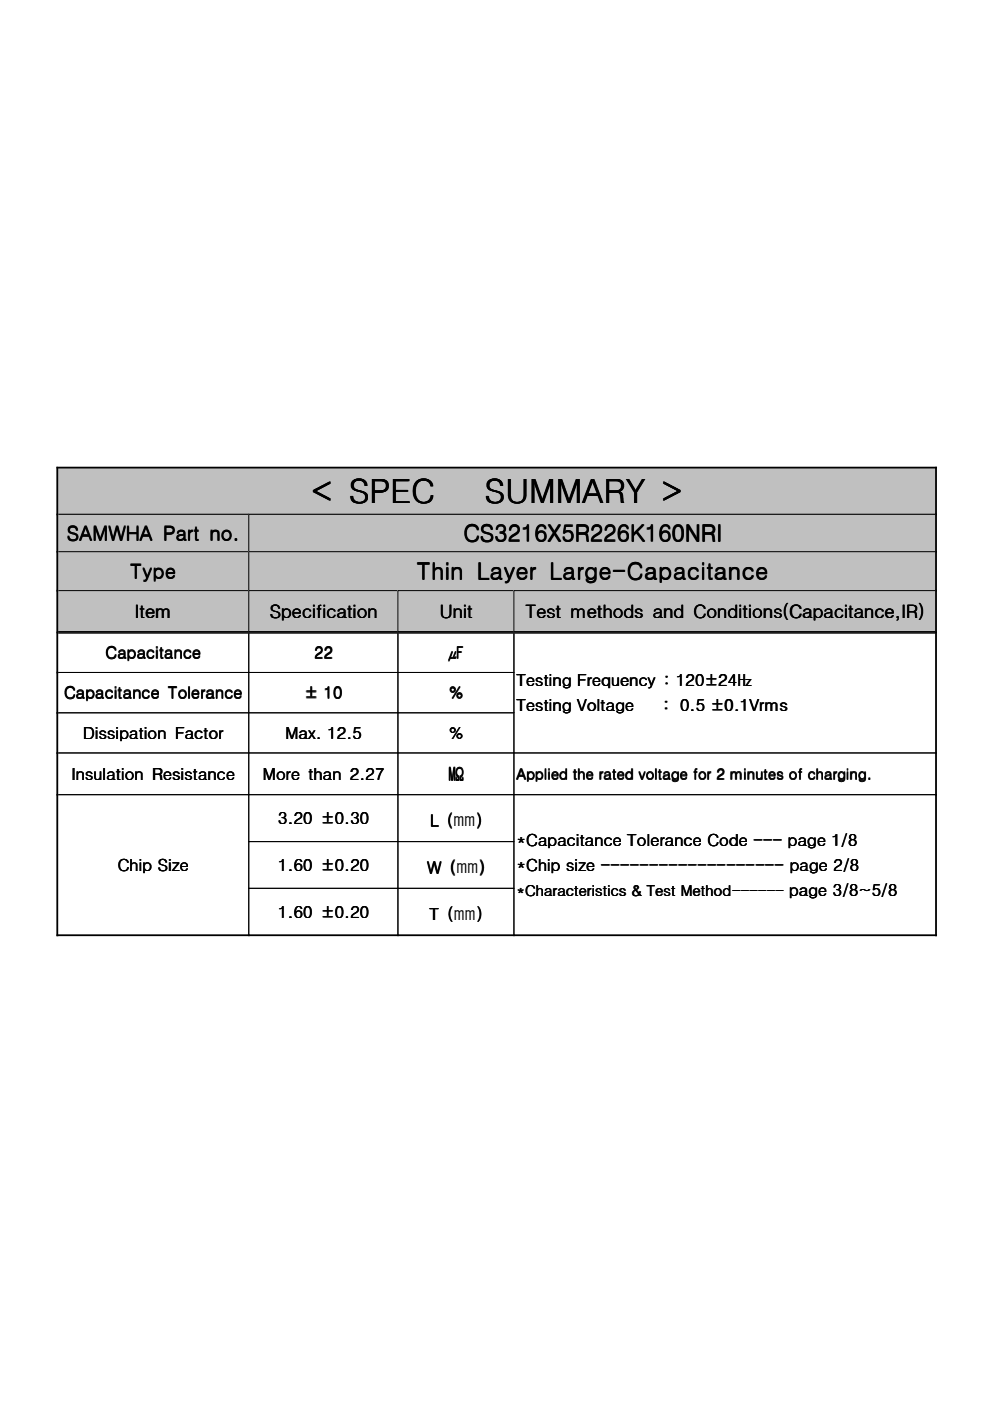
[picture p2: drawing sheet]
<svg xmlns="http://www.w3.org/2000/svg" width="210mm" height="297mm" viewBox="0 0 210 297" stroke-linecap="round" stroke-linejoin="round" font-family="sans-serif">
<defs><g id="words">
<g font-size="7.1">
<text x="66.1" y="106.6">&lt; SPEC</text>
<text x="102.8" y="106.6">SUMMARY &gt;</text>
</g>
<g font-size="5">
<text x="98.3" y="114.8">CS3216X5R226K160NRI</text>
<text x="88.5" y="122.8">Thin Layer Large-Capacitance</text>
<text x="96" y="175.2">㎜</text>
<text x="96.6" y="185.1">㎜</text>
<text x="96.1" y="195">㎜</text>
</g>
<g font-size="4.2">
<text x="14.2" y="114.5">SAMWHA Part no.</text>
<text x="27.7" y="122.6">Type</text>
</g>
<g font-size="3.9">
<text x="28.5" y="131.1">Item</text>
<text x="57.2" y="131">Specification</text>
<text x="93.2" y="131.1">Unit</text>
<text x="111.5" y="131">Test methods and Conditions(Capacitance,IR)</text>
<text x="95" y="165.5">㏁</text>
</g>
<g font-size="3.5">
<text x="22.4" y="139.6">Capacitance</text>
<text x="66.6" y="139.7">22</text>
<text x="95" y="139.7">㎌</text>
<text x="13.6" y="148.1">Capacitance Tolerance</text>
<text x="64.6" y="148.1">± 10</text>
<text x="95.1" y="148.2">%</text>
<text x="109.5" y="145.5">Testing Frequency :</text>
<text x="122.3" y="145.5">Frequency : 120±24㎐</text>
<text x="109.5" y="150.7">Testing Voltage</text>
<text x="140.6" y="150.8">: 0.5 ±0.1Vrms</text>
<text x="17.7" y="156.6">Dissipation Factor</text>
<text x="60.5" y="156.6">Max. 12.5</text>
<text x="95.1" y="156.7">%</text>
<text x="15.2" y="165.3">Insulation Resistance</text>
<text x="55.8" y="165.3">More than 2.27</text>
<text x="59" y="174.7">3.20 ±0.30</text>
<text x="91.1" y="175.3">L (</text>
<text x="101" y="175.3">)</text>
<text x="109.6" y="179.3">*Capacitance Tolerance Code --- page 1/8</text>
<text x="25" y="184.6">Chip Size</text>
<text x="59" y="184.6">1.60 ±0.20</text>
<text x="90.5" y="185.2">W (</text>
<text x="101.6" y="185.2">)</text>
<text x="109.6" y="184.6">*Chip size ------------------- page 2/8</text>
<text x="59" y="194.6">1.60 ±0.20</text>
<text x="91" y="195.1">T (</text>
<text x="101" y="195.1">)</text>
</g>
<g font-size="3.2">
<text x="109.6" y="165.2">Applied the rated voltage for 2 minutes of charging.</text>
<text x="109.5" y="189.9">*Characteristics &amp; Test Method------ page 3/8~5/8</text>
<text x="109.6" y="189.9">*Characteristics &amp; Test Method------</text>
</g>
</g></defs>
<path d="M12.1 99.1h186.4v10h-186.4z" fill="#c0c0c0"/>
<path d="M12 99.1h186.7M12.1 99v10.3M198.5 99v10.3" fill="none" stroke="#000" stroke-width=".38"/>
<path d="M12.4 109.1h185.9" fill="none" stroke="#000" stroke-width=".21"/>
<path d="M12.1 109h40.6v8h-40.6z" fill="#c0c0c0"/>
<path d="M12.1 108.9v8.3" fill="none" stroke="#000" stroke-width=".38"/>
<path d="M12.4 109.1h40.4M12.4 117h40.4M52.7 109v8" fill="none" stroke="#000" stroke-width=".21"/>
<path d="M52.7 109h145.8v8h-145.8z" fill="#c0c0c0"/>
<path d="M52.7 109.1h145.6M52.7 117h145.6M52.7 109v8" fill="none" stroke="#000" stroke-width=".21"/>
<path d="M198.5 108.9v8.3" fill="none" stroke="#000" stroke-width=".38"/>
<path d="M12.1 116.9h40.6v8.3h-40.6z" fill="#c0c0c0"/>
<path d="M12.1 116.8v8.6" fill="none" stroke="#000" stroke-width=".38"/>
<path d="M12.4 117h40.4M52.7 116.9v8.4M12.4 125.2h40.4" fill="none" stroke="#000" stroke-width=".21"/>
<g fill="#c0c0c0">
<path d="M12.6 119h39.6v6.3h-39.6z"/>
<path d="M52.7 116.9h145.8v8.3h-145.8z"/>
</g>
<path d="M52.7 117h145.6M52.7 116.9v8.4M52.7 125.2h145.6" fill="none" stroke="#000" stroke-width=".21"/>
<path d="M198.5 116.8v8.6" fill="none" stroke="#000" stroke-width=".38"/>
<path d="M12.1 125.2h40.6v8.9h-40.6z" fill="#c0c0c0"/>
<path d="M12.1 125.1v9.2" fill="none" stroke="#000" stroke-width=".38"/>
<path d="M12.4 125.2h40.4M12.4 134.2h40.3M52.7 125.2v8.7h-40.3" fill="none" stroke="#000" stroke-width=".21"/>
<g fill="#c0c0c0">
<path d="M12.6 127.7h39.6v5.8h-39.6z"/>
<path d="M52.7 125.2h31.7v8.9h-31.7z"/>
</g>
<path d="M52.7 125.2h31.7M52.7 125.2v8.7h31.7v-8.7M52.7 134.2h31.7" fill="none" stroke="#000" stroke-width=".21"/>
<g fill="#c0c0c0">
<path d="M53.2 127.7h30.7v5.8h-30.7z"/>
<path d="M84.3 125.2h24.7v8.9h-24.7z"/>
</g>
<path d="M84.3 125.2h24.7M84.4 125.2v8.7h24.6v-8.7M84.4 134.2h24.6" fill="none" stroke="#000" stroke-width=".21"/>
<g fill="#c0c0c0">
<path d="M84.8 127.7h23.7v5.8h-23.7z"/>
<path d="M108.9 125.2h89.6v8.9h-89.6z"/>
</g>
<g fill="none" stroke="#000" stroke-width=".21">
<path d="M12.4 133.9h185.9M12.4 134.2h185.9M52.7 134.3v63.9M84.4 134.3v63.9M108.9 125.2h89.4M109 125.2v8.7M109 134.3v63.9M12.4 142.6h96.6M12.4 159.6h185.9M12.4 151.1h96.6M12.4 168.5h185.9M52.7 178.4h56.3"/>
<path d="M52.7 188.3h56.3"/>
</g>
<path d="M12.1 133.9v64.6M198.5 125.1v73.4M12 198.3h186.7" fill="none" stroke="#000" stroke-width=".38"/>
<use href="#words"/>
</svg>
